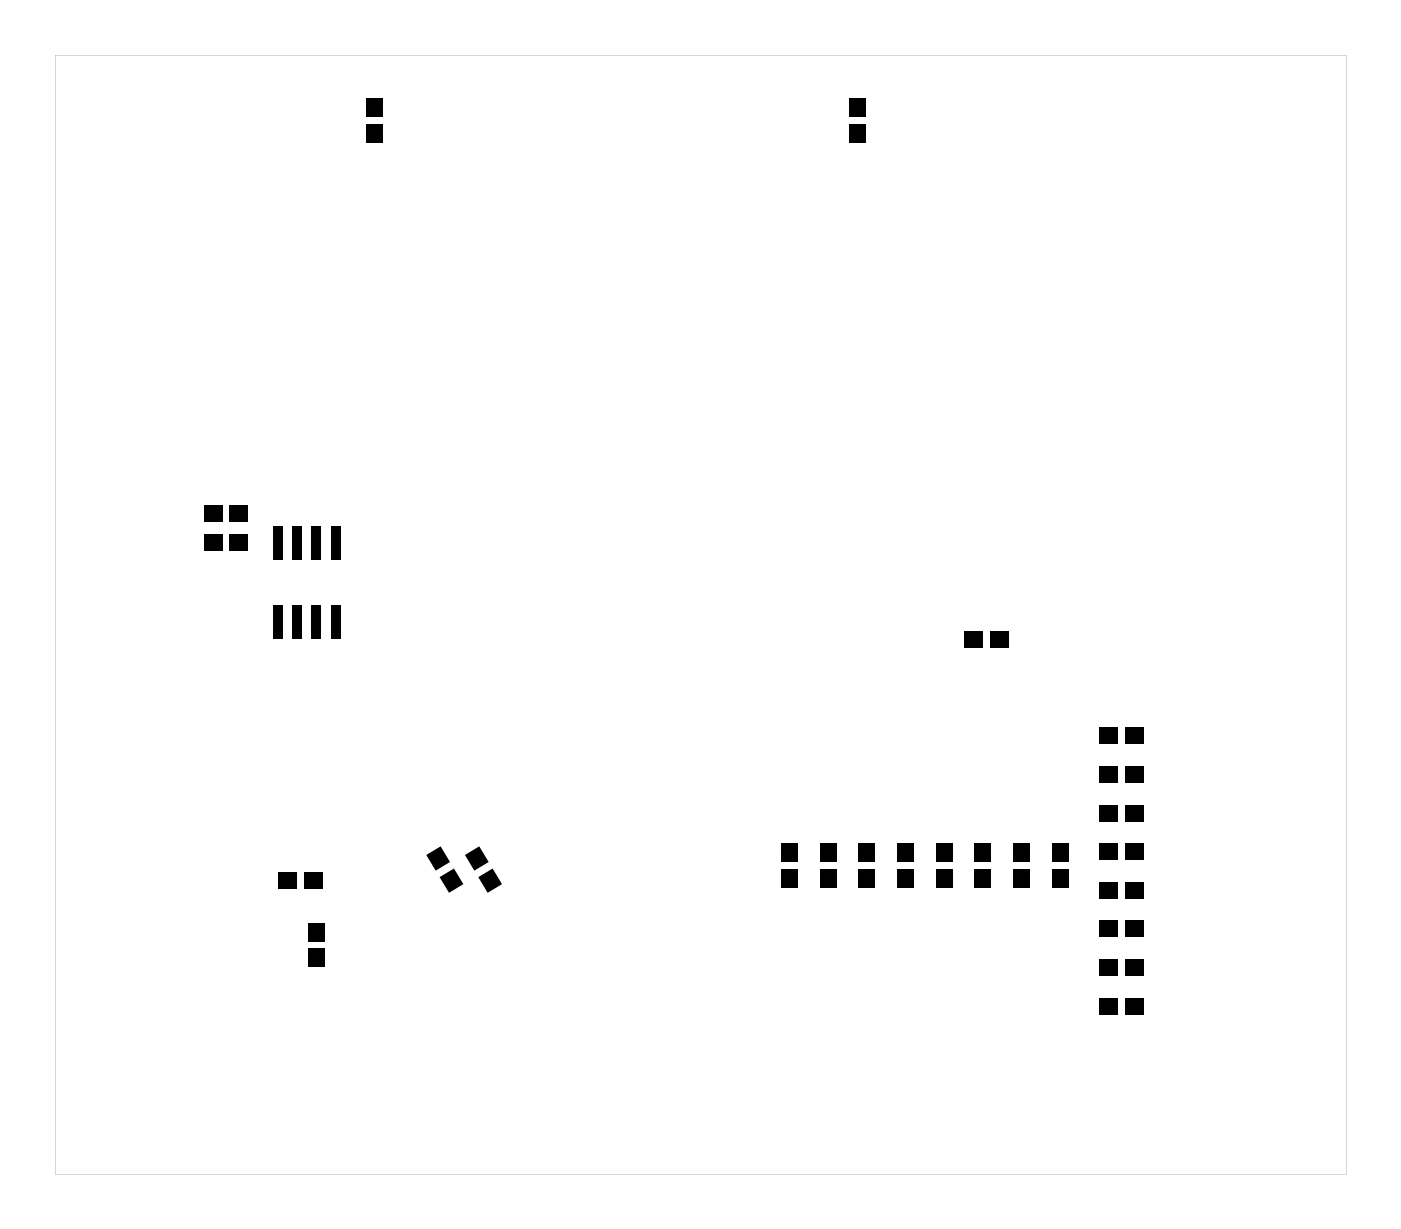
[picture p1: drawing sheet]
<svg xmlns="http://www.w3.org/2000/svg" width="92mm" height="81mm" viewBox="0 0 92 81" stroke-linecap="round" stroke-linejoin="round" font-family="sans-serif">
<g fill="#000">
<path d="M24 6.5h1.1v1.2h-1.1zM24 8.2h1.1v1.2h-1.1zM55.8 6.5h1.1v1.2h-1.1zM55.8 8.2h1.1v1.2h-1.1zM13.4 33.2h1.2v1.1h-1.2zM13.4 35.1h1.2v1.1h-1.2zM15.1 33.2h1.2v1.1h-1.2zM15.1 35.1h1.2v1.1h-1.2zM17.9 34.6h.6v2.2h-.6zM19.2 34.6h.6v2.2h-.6zM20.5 34.6h.6v2.2h-.6zM21.7 34.6h.7v2.2h-.7z"/>
<path d="M17.9 39.8h.6v2.2h-.6zM18.3 57.3h1.2v1.1h-1.2zM19.2 39.8h.6v2.2h-.6zM20.5 39.8h.6v2.2h-.6zM20 57.3h1.2v1.1h-1.2zM21.7 39.8h.7v2.2h-.7zM28 56.2l1-.6 .6 1.1-1 .5zM28.9 57.7l.9-.6 .7 1-1 .6zM30.6 56.2l.9-.6 .6 1.1-.9 .5zM31.4 57.7l1-.6 .6 1-.9 .6zM51.3 57.2h1.1v1.2h-1.1zM51.3 55.5h1.1v1.2h-1.1z"/>
<path d="M53.9 57.2h1.1v1.2h-1.1zM53.9 55.5h1.1v1.2h-1.1zM56.4 57.2h1.1v1.2h-1.1zM56.4 55.5h1.1v1.2h-1.1zM59 57.2h1.1v1.2h-1.1zM59 55.5h1.1v1.2h-1.1zM61.5 57.2h1.1v1.2h-1.1zM61.5 55.5h1.1v1.2h-1.1zM63.4 41.5h1.2v1.1h-1.2zM64 57.2h1.1v1.2h-1.1zM64 55.5h1.1v1.2h-1.1zM65.1 41.5h1.2v1.1h-1.2z"/>
<path d="M66.6 57.2h1.1v1.2h-1.1zM66.6 55.5h1.1v1.2h-1.1zM69.1 57.2h1.1v1.2h-1.1zM69.1 55.5h1.1v1.2h-1.1zM72.3 55.4h1.2v1.1h-1.2zM72.3 58h1.2v1.1h-1.2zM72.3 52.9h1.2v1.1h-1.2zM72.3 50.4h1.2v1.1h-1.2zM72.3 47.8h1.2v1.1h-1.2zM74 55.4h1.2v1.1h-1.2zM74 58h1.2v1.1h-1.2zM74 52.9h1.2v1.1h-1.2z"/>
<path d="M74 50.4h1.2v1.1h-1.2zM74 47.8h1.2v1.1h-1.2zM20.2 60.7h1.1v1.2h-1.1zM20.2 62.4h1.1v1.2h-1.1zM72.3 65.6h1.2v1.1h-1.2zM72.3 63.1h1.2v1.1h-1.2zM72.3 60.5h1.2v1.1h-1.2zM74 65.6h1.2v1.1h-1.2zM74 63.1h1.2v1.1h-1.2zM74 60.5h1.2v1.1h-1.2z"/>
<path d="M3.6 3.6h84.9v73.6h-84.9zM3.6 3.6v73.6h84.9v-73.6z"/>
</g>
</svg>
